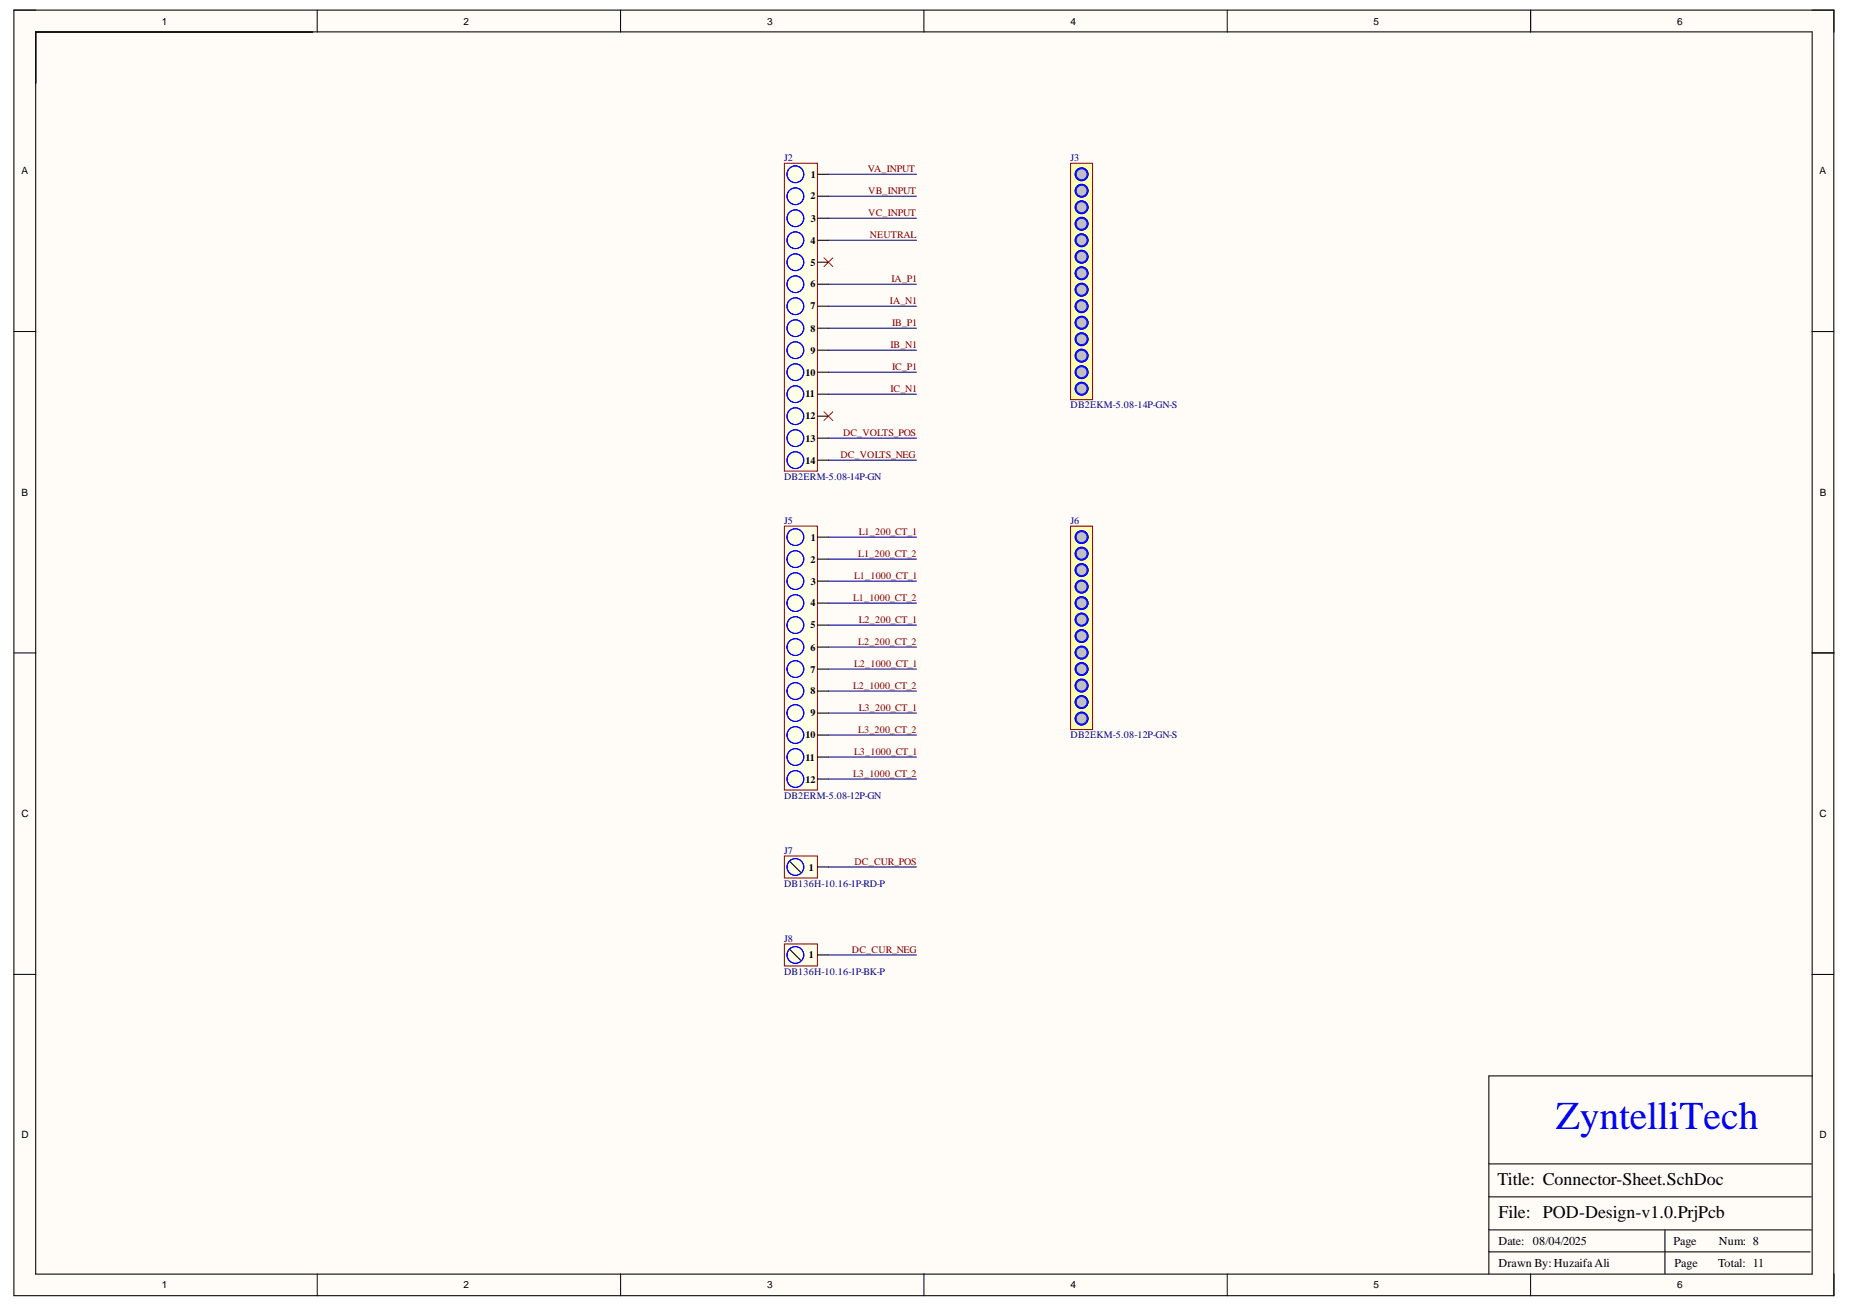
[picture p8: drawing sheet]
<svg xmlns="http://www.w3.org/2000/svg" width="297mm" height="210mm" viewBox="0 0 297 210" stroke-linecap="round" stroke-linejoin="round" font-family="sans-serif">
<defs><g id="words">
<text font-size="6.3" fill="#00f" x="249.8" y="181.3">ZyntelliTech</text>
<g font-size="2.9">
<text x="240.4" y="190.4">Title: Connector-Sheet.SchDoc</text>
<text x="240.6" y="195.7">File: POD-Design-v1.0.PrjPcb</text>
</g>
<g font-size="1.9">
<text x="240.6" y="203.5">Drawn By:HuzaifaAli</text>
<text x="240.6" y="199.9">Date: 08/04/2025</text>
<text x="268.7" y="199.9">Page</text>
<text x="268.9" y="203.5">Page</text>
<text x="275.9" y="203.5">Total: 11</text>
<text x="276" y="199.9">Num: 8</text>
</g>
<g font-size="1.6">
<text x="26" y="4">1</text>
<text x="74.4" y="4">2</text>
<text x="123.2" y="4">3</text>
<text x="171.9" y="4">4</text>
<text x="220.5" y="4">5</text>
<text x="269.3" y="4">6</text>
<text x="3.5" y="28">A</text>
<text x="130.2" y="28.6">1</text>
<text x="292.1" y="28">A</text>
<text x="130.1" y="32">2</text>
<text x="130.2" y="35.6">3</text>
<text x="130.1" y="39.1">4</text>
<text x="130.1" y="42.7">5</text>
<text x="130.1" y="46.1">6</text>
<text x="130.1" y="49.7">7</text>
<text x="130.1" y="53.3">8</text>
<text x="130.1" y="56.8">9</text>
<text x="129.4" y="60.4">10</text>
<text x="129.4" y="63.8">11</text>
<text x="129.4" y="67.4">12</text>
<text x="129.4" y="70.9">13</text>
<text x="129.4" y="74.5">14</text>
<text x="3.5" y="79.6">B</text>
<text x="292.2" y="79.6">B</text>
<text x="130.2" y="86.8">1</text>
<text x="130.1" y="90.4">2</text>
<text x="130.2" y="93.9">3</text>
<text x="130.1" y="97.4">4</text>
<text x="130.1" y="100.9">5</text>
<text x="130.1" y="104.5">6</text>
<text x="130.1" y="108">7</text>
<text x="130.1" y="111.5">8</text>
<text x="129.4" y="118.6">10</text>
<text x="130.1" y="115">9</text>
<text x="129.4" y="122.1">11</text>
<text x="129.4" y="125.7">12</text>
<text x="3.5" y="131.3">C</text>
<text x="292.1" y="131.3">C</text>
<text x="129.9" y="139.8">1</text>
<text x="129.9" y="153.9">1</text>
<text x="3.5" y="182.8">D</text>
<text x="292.1" y="182.8">D</text>
<text x="26" y="206.9">1</text>
<text x="74.4" y="206.9">2</text>
<text x="123.2" y="206.9">3</text>
<text x="171.9" y="206.9">4</text>
<text x="220.5" y="206.9">5</text>
<text x="269.3" y="206.9">6</text>
</g>
<g font-size="1.6" fill="#000080">
<text x="125.9" y="25.9">J2</text>
<text x="171.9" y="25.9">J3</text>
<text x="171.9" y="65.6">DB2EKM-5.08-14P-GN-S</text>
<text x="125.9" y="77.1">DB2ERM-5.08-14P-GN</text>
<text x="125.9" y="84.2">J5</text>
<text x="171.9" y="84.2">J6</text>
<text x="171.9" y="118.6">DB2EKM-5.08-12P-GN-S</text>
<text x="125.9" y="128.3">DB2ERM-5.08-12P-GN</text>
<text x="125.9" y="137.1">J7</text>
<text x="125.9" y="142.4">DB136H-10.16-1P-RD-P</text>
<text x="125.9" y="151.3">J8</text>
<text x="125.9" y="156.5">DB136H-10.16-1P-BK-P</text>
</g>
<g font-size="1.6" fill="#800000">
<text x="139.3" y="27.6">VA_INPUT</text>
<text x="139.4" y="31.2">VB_INPUT</text>
<text x="139.4" y="34.7">VC_INPUT</text>
<text x="139.7" y="38.2">NEUTRAL</text>
<text x="143.1" y="45.3">IA_P1</text>
<text x="142.9" y="48.9">IA_N1</text>
<text x="143.2" y="52.4">IB_P1</text>
<text x="143" y="55.9">IB_N1</text>
<text x="143.2" y="59.4">IC_P1</text>
<text x="143" y="63">IC_N1</text>
<text x="135.4" y="70.1">DC_VOLTS_POS</text>
<text x="134.9" y="73.5">DC_VOLTS_NEG</text>
<text x="137.8" y="89.4">L1_200_CT_2</text>
<text x="137.9" y="86">L1_200_CT_1</text>
<text x="137.1" y="93">L1_1000_CT_1</text>
<text x="137" y="96.5">L1_1000_CT_2</text>
<text x="137.9" y="100.1">L2_200_CT_1</text>
<text x="137.1" y="107.1">L2_1000_CT_1</text>
<text x="137.8" y="103.5">L2_200_CT_2</text>
<text x="137" y="110.6">L2_1000_CT_2</text>
<text x="137.8" y="117.7">L3_200_CT_2</text>
<text x="137.9" y="114.2">L3_200_CT_1</text>
<text x="137" y="124.8">L3_1000_CT_2</text>
<text x="137.1" y="121.2">L3_1000_CT_1</text>
<text x="137.2" y="138.9">DC_CUR_POS</text>
<text x="136.8" y="153">DC_CUR_NEG</text>
</g>
</g></defs>
<g fill="#fffcf8">
<path d="M2.2 1.6h292.3v206.5h-292.3z" fill-rule="evenodd"/>
<path d="M5.8 5.2h285.1v199.4h-285.1z" fill-rule="evenodd"/>
</g>
<g fill="none" stroke="#000" stroke-width=".16">
<path d="M2.2 1.6h3.6M50.9 1.6v3.6M99.6 1.6v3.6M148.3 1.6v3.6M197 1.6v3.6M245.8 1.6v3.6M290.9 1.6h3.6v3.6M2.2 53.2h3.6M290.9 53.3h3.6M2.2 104.9h3.6M290.9 104.9h3.6M2.2 156.5h3.6"/>
<path d="M290.9 156.5h3.6M50.9 204.6v3.5M99.6 204.6v3.5M148.4 204.6v3.5M197 204.6v3.5M245.8 204.6v3.5M294.5 204.6v3.5"/>
</g>
<path d="M2.2 1.6h292.2v206.5h-292.2zM5.7 5.1h285.3v199.5h-285.3zM245.8 1.6v3.5M291 104.9h3.5M291 172.8h-51.9v31.8M239.1 197.5h51.7M239.1 192.2h51.7M239.1 186.9h51.7M267.3 197.5v7.1M239.1 201.1h51.6" fill="none" stroke="#000" stroke-width=".17"/>
<path d="M132.3 41.4l1.4 1.4M133.7 41.4l-1.4 1.4M132.3 66.1l1.4 1.4M133.7 66.1l-1.4 1.4" fill="none" stroke="#f00" stroke-width=".16"/>
<path d="M125.9 26.2h5.3v49.5h-5.3z" fill-rule="evenodd" fill="#ffffe8"/>
<path d="M125.9 26.2h5.3v49.5h-5.3z" fill="none" stroke="#800000" stroke-width=".16"/>
<g fill="none" stroke="#000" stroke-width=".17">
<path d="M131.2 28h1.8M131.2 31.5h1.8M131.2 35h1.8M131.2 38.6h1.8M131.2 42.1h1.8M131.2 45.6h1.8M131.2 49.2h1.8M131.2 52.7h1.8M131.2 56.2h1.8M131.2 59.8h1.8M131.2 63.3h1.8M131.2 66.8h1.8"/>
<path d="M131.2 70.4h1.8M131.2 73.9h1.8"/>
</g>
<g fill="none" stroke="#00f" stroke-width=".17">
<circle cx="127.7" cy="35" r="1.35"/>
<circle cx="127.7" cy="28" r="1.35"/>
<circle cx="127.7" cy="31.5" r="1.34"/>
<circle cx="127.7" cy="38.6" r="1.34"/>
<circle cx="127.7" cy="38.6" r="1.35"/>
<circle cx="127.7" cy="31.5" r="1.35"/>
<circle cx="127.7" cy="56.2" r="1.35"/>
<circle cx="127.7" cy="49.2" r="1.35"/>
<circle cx="127.7" cy="42.1" r="1.35"/>
<circle cx="127.7" cy="52.7" r="1.34"/>
<circle cx="127.7" cy="45.6" r="1.34"/>
<circle cx="127.7" cy="59.8" r="1.34"/>
<circle cx="127.7" cy="45.6" r="1.35"/>
<circle cx="127.7" cy="59.8" r="1.35"/>
<circle cx="127.7" cy="52.7" r="1.35"/>
<circle cx="127.7" cy="70.4" r="1.35"/>
<circle cx="127.7" cy="63.3" r="1.35"/>
<circle cx="127.7" cy="73.9" r="1.35"/>
<circle cx="127.7" cy="66.8" r="1.35"/>
</g>
<path d="M171.9 26.2h3.5v38h-3.5z" fill-rule="evenodd" fill="#ffffb0"/>
<path d="M171.9 26.2h3.5v38h-3.5z" fill="none" stroke="#800000" stroke-width=".16"/>
<g fill="none" stroke="#00f" stroke-width=".17">
<circle cx="173.7" cy="33.3" r="1.03"/>
<circle cx="173.7" cy="30.6" r="1.03"/>
<circle cx="173.7" cy="35.9" r="1.03"/>
<circle cx="173.7" cy="28" r="1.03"/>
</g>
<circle cx="173.7" cy="28" r=".88" fill="#c0c0c0"/>
<circle cx="173.7" cy="28" r=".88" fill="none" stroke="#00f" stroke-width=".16"/>
<circle cx="173.7" cy="30.6" r=".88" fill="#c0c0c0"/>
<circle cx="173.7" cy="30.6" r=".88" fill="none" stroke="#00f" stroke-width=".16"/>
<circle cx="173.7" cy="33.3" r=".88" fill="#c0c0c0"/>
<circle cx="173.7" cy="33.3" r=".88" fill="none" stroke="#00f" stroke-width=".16"/>
<circle cx="173.7" cy="35.9" r=".88" fill="#c0c0c0"/>
<circle cx="173.7" cy="35.9" r=".88" fill="none" stroke="#00f" stroke-width=".16"/>
<g fill="none" stroke="#00f" stroke-width=".17">
<circle cx="173.7" cy="38.6" r="1.03"/>
<circle cx="173.7" cy="46.5" r="1.03"/>
<circle cx="173.7" cy="41.2" r="1.03"/>
<circle cx="173.7" cy="43.9" r="1.03"/>
</g>
<circle cx="173.7" cy="38.6" r=".88" fill="#c0c0c0"/>
<circle cx="173.7" cy="38.6" r=".88" fill="none" stroke="#00f" stroke-width=".16"/>
<circle cx="173.7" cy="41.2" r=".88" fill="#c0c0c0"/>
<circle cx="173.7" cy="41.2" r=".88" fill="none" stroke="#00f" stroke-width=".16"/>
<circle cx="173.7" cy="43.9" r=".88" fill="#c0c0c0"/>
<circle cx="173.7" cy="43.9" r=".88" fill="none" stroke="#00f" stroke-width=".16"/>
<circle cx="173.7" cy="46.5" r=".88" fill="#c0c0c0"/>
<circle cx="173.7" cy="46.5" r=".88" fill="none" stroke="#00f" stroke-width=".16"/>
<g fill="none" stroke="#00f" stroke-width=".17">
<circle cx="173.7" cy="51.8" r="1.03"/>
<circle cx="173.7" cy="57.1" r="1.03"/>
<circle cx="173.7" cy="49.2" r="1.03"/>
<circle cx="173.7" cy="54.5" r="1.03"/>
</g>
<circle cx="173.7" cy="49.2" r=".88" fill="#c0c0c0"/>
<circle cx="173.7" cy="49.2" r=".88" fill="none" stroke="#00f" stroke-width=".16"/>
<circle cx="173.7" cy="51.8" r=".88" fill="#c0c0c0"/>
<circle cx="173.7" cy="51.8" r=".88" fill="none" stroke="#00f" stroke-width=".16"/>
<circle cx="173.7" cy="54.5" r=".88" fill="#c0c0c0"/>
<circle cx="173.7" cy="54.5" r=".88" fill="none" stroke="#00f" stroke-width=".16"/>
<circle cx="173.7" cy="57.1" r=".88" fill="#c0c0c0"/>
<circle cx="173.7" cy="57.1" r=".88" fill="none" stroke="#00f" stroke-width=".16"/>
<g fill="none" stroke="#00f" stroke-width=".17">
<circle cx="173.7" cy="59.8" r="1.03"/>
<circle cx="173.7" cy="62.4" r="1.03"/>
</g>
<circle cx="173.7" cy="59.8" r=".88" fill="#c0c0c0"/>
<circle cx="173.7" cy="59.8" r=".88" fill="none" stroke="#00f" stroke-width=".16"/>
<circle cx="173.7" cy="62.4" r=".88" fill="#c0c0c0"/>
<circle cx="173.7" cy="62.4" r=".88" fill="none" stroke="#00f" stroke-width=".16"/>
<path d="M125.9 84.5h5.3v42.4h-5.3z" fill-rule="evenodd" fill="#ffffe8"/>
<path d="M125.9 84.5h5.3v42.4h-5.3z" fill="none" stroke="#800000" stroke-width=".16"/>
<path d="M131.2 86.3h1.8M131.2 89.8h1.8M131.2 93.3h1.8M131.2 96.9h1.8M131.2 100.4h1.8M131.2 103.9h1.8M131.2 107.5h1.8M131.2 111h1.8M131.2 114.5h1.8M131.2 118h1.8M131.2 121.6h1.8M131.2 125.1h1.8" fill="none" stroke="#000" stroke-width=".17"/>
<g fill="none" stroke="#00f" stroke-width=".17">
<circle cx="127.7" cy="89.8" r="1.35"/>
<circle cx="127.7" cy="96.9" r="1.35"/>
<circle cx="127.7" cy="93.3" r="1.34"/>
<circle cx="127.7" cy="86.3" r="1.34"/>
<circle cx="127.7" cy="86.3" r="1.35"/>
<circle cx="127.7" cy="93.3" r="1.35"/>
<circle cx="127.7" cy="118" r="1.35"/>
<circle cx="127.7" cy="103.9" r="1.35"/>
<circle cx="127.7" cy="111" r="1.35"/>
<circle cx="127.7" cy="107.5" r="1.35"/>
<circle cx="127.7" cy="114.5" r="1.35"/>
<circle cx="127.7" cy="100.4" r="1.34"/>
<circle cx="127.7" cy="100.4" r="1.35"/>
<circle cx="127.7" cy="125.1" r="1.35"/>
<circle cx="127.7" cy="121.6" r="1.35"/>
</g>
<path d="M171.9 84.5h3.5v32.7h-3.5z" fill-rule="evenodd" fill="#ffffb0"/>
<path d="M171.9 84.5h3.5v32.7h-3.5z" fill="none" stroke="#800000" stroke-width=".16"/>
<g fill="none" stroke="#00f" stroke-width=".17">
<circle cx="173.7" cy="86.3" r="1.03"/>
<circle cx="173.7" cy="94.2" r="1.03"/>
<circle cx="173.7" cy="91.6" r="1.03"/>
<circle cx="173.7" cy="88.9" r="1.03"/>
</g>
<circle cx="173.7" cy="86.3" r=".88" fill="#c0c0c0"/>
<circle cx="173.7" cy="86.3" r=".88" fill="none" stroke="#00f" stroke-width=".16"/>
<circle cx="173.7" cy="88.9" r=".88" fill="#c0c0c0"/>
<circle cx="173.7" cy="88.9" r=".88" fill="none" stroke="#00f" stroke-width=".16"/>
<circle cx="173.7" cy="91.6" r=".88" fill="#c0c0c0"/>
<circle cx="173.7" cy="91.6" r=".88" fill="none" stroke="#00f" stroke-width=".16"/>
<circle cx="173.7" cy="94.2" r=".88" fill="#c0c0c0"/>
<circle cx="173.7" cy="94.2" r=".88" fill="none" stroke="#00f" stroke-width=".16"/>
<g fill="none" stroke="#00f" stroke-width=".17">
<circle cx="173.7" cy="99.5" r="1.03"/>
<circle cx="173.7" cy="96.9" r="1.03"/>
<circle cx="173.7" cy="102.2" r="1.03"/>
<circle cx="173.7" cy="104.8" r="1.03"/>
</g>
<circle cx="173.7" cy="96.9" r=".88" fill="#c0c0c0"/>
<circle cx="173.7" cy="96.9" r=".88" fill="none" stroke="#00f" stroke-width=".16"/>
<circle cx="173.7" cy="99.5" r=".88" fill="#c0c0c0"/>
<circle cx="173.7" cy="99.5" r=".88" fill="none" stroke="#00f" stroke-width=".16"/>
<circle cx="173.7" cy="102.2" r=".88" fill="#c0c0c0"/>
<circle cx="173.7" cy="102.2" r=".88" fill="none" stroke="#00f" stroke-width=".16"/>
<circle cx="173.7" cy="104.8" r=".88" fill="#c0c0c0"/>
<circle cx="173.7" cy="104.8" r=".88" fill="none" stroke="#00f" stroke-width=".16"/>
<g fill="none" stroke="#00f" stroke-width=".17">
<circle cx="173.7" cy="107.5" r="1.03"/>
<circle cx="173.7" cy="112.8" r="1.03"/>
<circle cx="173.7" cy="110.1" r="1.03"/>
<circle cx="173.7" cy="115.4" r="1.03"/>
</g>
<circle cx="173.7" cy="107.5" r=".88" fill="#c0c0c0"/>
<circle cx="173.7" cy="107.5" r=".88" fill="none" stroke="#00f" stroke-width=".16"/>
<circle cx="173.7" cy="110.1" r=".88" fill="#c0c0c0"/>
<circle cx="173.7" cy="110.1" r=".88" fill="none" stroke="#00f" stroke-width=".16"/>
<circle cx="173.7" cy="112.8" r=".88" fill="#c0c0c0"/>
<circle cx="173.7" cy="112.8" r=".88" fill="none" stroke="#00f" stroke-width=".16"/>
<circle cx="173.7" cy="115.4" r=".88" fill="#c0c0c0"/>
<circle cx="173.7" cy="115.4" r=".88" fill="none" stroke="#00f" stroke-width=".16"/>
<g fill="none" stroke="#000080" stroke-width=".17">
<path d="M133 28h14.1M133 31.5h14.1M133 35h14.1M133 38.6h14.1M133 45.6h14.1M133 49.2h14.1M133 52.7h14.1M133 56.2h14.1M133 59.8h14.1M133 63.3h14.1M133 73.9h14.1M133 70.4h14.1"/>
<path d="M133 86.3h14.1M133 89.8h14.1M133 93.3h14.1M133 96.9h14.1M133 100.4h14.1M133 103.9h14.1M133 107.5h14.1M133 111h14.1M133 114.5h14.1M133 118h14.1M133 121.6h14.1M133 125.1h14.1"/>
</g>
<path d="M125.9 137.5h5.3v3.5h-5.3z" fill-rule="evenodd" fill="#ffffe8"/>
<path d="M125.9 137.5h5.3v3.5h-5.3z" fill="none" stroke="#800000" stroke-width=".16"/>
<path d="M126.8 138.4l1.8 1.7M131.2 139.2h1.8" fill="none" stroke="#000" stroke-width=".17"/>
<circle cx="127.7" cy="139.2" r="1.35" fill="none" stroke="#00f" stroke-width=".17"/>
<path d="M125.9 151.6h5.3v3.5h-5.3z" fill-rule="evenodd" fill="#ffffe8"/>
<path d="M125.9 151.6h5.3v3.5h-5.3z" fill="none" stroke="#800000" stroke-width=".16"/>
<path d="M126.8 152.5l1.8 1.8M131.2 153.4h1.8" fill="none" stroke="#000" stroke-width=".17"/>
<g fill="none" stroke="#00f" stroke-width=".17">
<circle cx="127.7" cy="153.4" r="1.34"/>
<circle cx="127.7" cy="153.4" r="1.35"/>
</g>
<path d="M133 139.2h14.1M133 153.4h14.1" fill="none" stroke="#000080" stroke-width=".17"/>
<use href="#words"/>
</svg>
